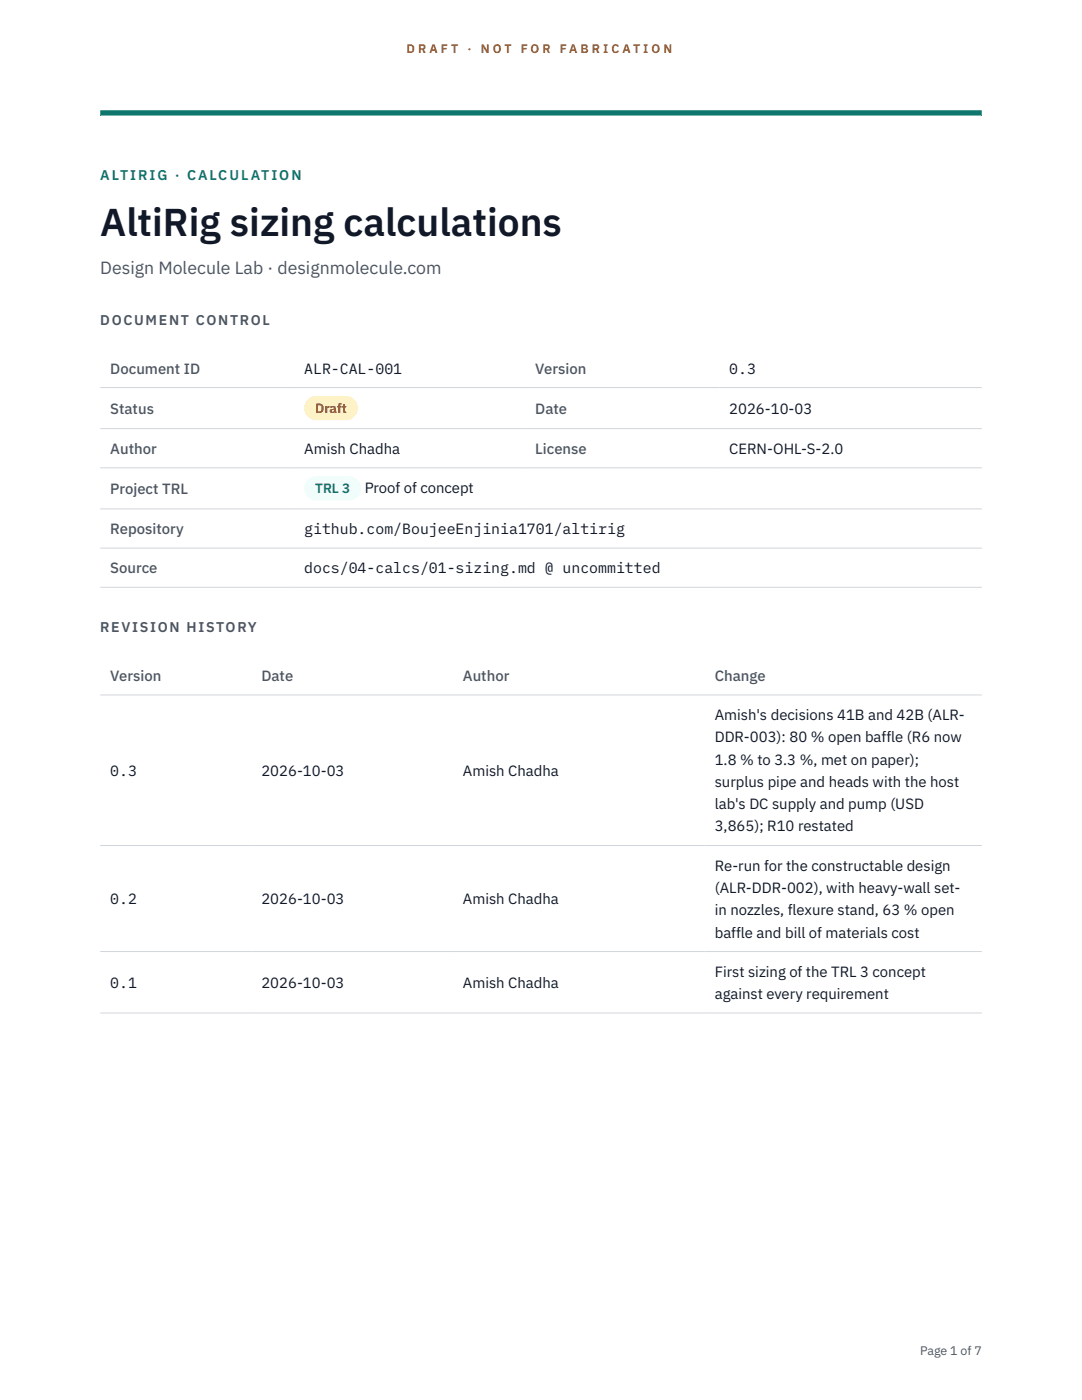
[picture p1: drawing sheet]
<svg xmlns="http://www.w3.org/2000/svg" width="216mm" height="279mm" viewBox="0 0 216 279" stroke-linecap="round" stroke-linejoin="round" font-family="sans-serif">
<defs><g id="words">
<text font-size="7.8" fill="#111827" x="20" y="47.1">AltiRig sizing calculations</text>
<text font-size="3.5" fill="#4b5563" x="20" y="54.6">Design Molecule Lab · designmolecule.com</text>
<g font-size="3" fill="#4b5563">
<text x="22" y="74.5">Document ID</text>
<text x="106.8" y="74.5">Version</text>
<text x="22" y="82.6">Status</text>
<text x="106.8" y="82.6">Date</text>
<text x="22" y="90.6">Author</text>
<text x="106.8" y="90.6">License</text>
<text x="22" y="98.6">Project TRL</text>
<text x="22" y="106.6">Repository</text>
<text x="22" y="114.4">Source</text>
<text x="22" y="135.9">Version</text>
<text x="52.2" y="135.9">Date</text>
<text x="92.4" y="135.9">Author</text>
<text x="142.6" y="135.9">Change</text>
</g>
<g font-size="3" fill="#111827">
<text x="60.7" y="74.5">ALR-CAL-001</text>
<text x="145.5" y="74.5">0.3</text>
<text x="145.5" y="82.6">2026-10-03</text>
<text x="60.7" y="90.6">Amish Chadha</text>
<text x="145.5" y="90.6">CERN-OHL-S-2.0</text>
<text x="72.8" y="98.5">Proof of concept</text>
<text x="60.7" y="106.6">github.com/BoujeeEnjinia1701/altirig</text>
<text x="60.7" y="114.4">docs/04-calcs/01-sizing.md @ uncommitted</text>
<text x="142.6" y="143.7">Amish's decisions 41B and 42B (ALR-</text>
<text x="142.6" y="148.2">DDR-003): 80 % open baffle (R6 now</text>
<text x="22" y="154.8">0.3</text>
<text x="52.2" y="154.8">2026-10-03</text>
<text x="92.4" y="154.8">Amish Chadha</text>
<text x="142.6" y="152.6">1.8 % to 3.3 %, met on paper);</text>
<text x="142.6" y="157.1">surplus pipe and heads with the host</text>
<text x="142.6" y="161.5">lab's DC supply and pump (USD</text>
<text x="142.6" y="165.9">3,865); R10 restated</text>
<text x="142.6" y="173.8">Re-run for the constructable design</text>
<text x="142.6" y="178.2">(ALR-DDR-002), with heavy-wall set-</text>
<text x="22" y="180.4">0.2</text>
<text x="52.2" y="180.4">2026-10-03</text>
<text x="92.4" y="180.4">Amish Chadha</text>
<text x="142.6" y="182.7">in nozzles, flexure stand, 63 % open</text>
<text x="142.6" y="187.1">baffle and bill of materials cost</text>
<text x="22" y="197.1">0.1</text>
<text x="52.2" y="197.1">2026-10-03</text>
<text x="92.4" y="197.1">Amish Chadha</text>
<text x="142.6" y="194.9">First sizing of the TRL 3 concept</text>
<text x="142.6" y="199.4">against every requirement</text>
</g>
<text font-size="2.8" fill="#0f766e" x="20" y="36">ALTIRIG · CALCULATION</text>
<g font-size="2.8" fill="#4b5563">
<text x="20" y="64.8">DOCUMENT CONTROL</text>
<text x="20" y="126.2">REVISION HISTORY</text>
</g>
<text font-size="2.7" fill="#92400e" x="62.9" y="82.5">Draft</text>
<text font-size="2.7" fill="#0f766e" x="62.9" y="98.5">TRL 3</text>
<g font-size="2.5" fill="#b45309">
<text x="81.1" y="10.5">D R A F T</text>
<text x="93.3" y="10.5">·</text>
<text x="95.9" y="10.5">N O T</text>
<text x="103.9" y="10.5">F O R</text>
<text x="111.7" y="10.5">F A B R I C A T I O N</text>
</g>
<text font-size="2.5" fill="#4b5563" x="183.6" y="270.3">Page 1 of 7</text>
</g></defs>
<path d="M20 23.1h175.9zM20 22h175.9v1.1h-175.9z" fill-rule="evenodd" fill="#0f766e"/>
<path d="M20 77.3h175.9M20 85.5h175.9M20 93.4h175.9M20 101.6h175.9M20 109.4h175.9M20 117.2h175.9M20 138.7h175.9M20 168.7h175.9M20 189.9h175.9M20 202.2h175.9" fill="none" stroke="#d1d5db" stroke-width=".2"/>
<path d="M60.7 79h10.7v4.9h-10.7z" fill="#fef3c7"/>
<path d="M60.7 95.1h11.4v4.8h-11.4z" fill="#f0fdfa"/>
<use href="#words"/>
</svg>
